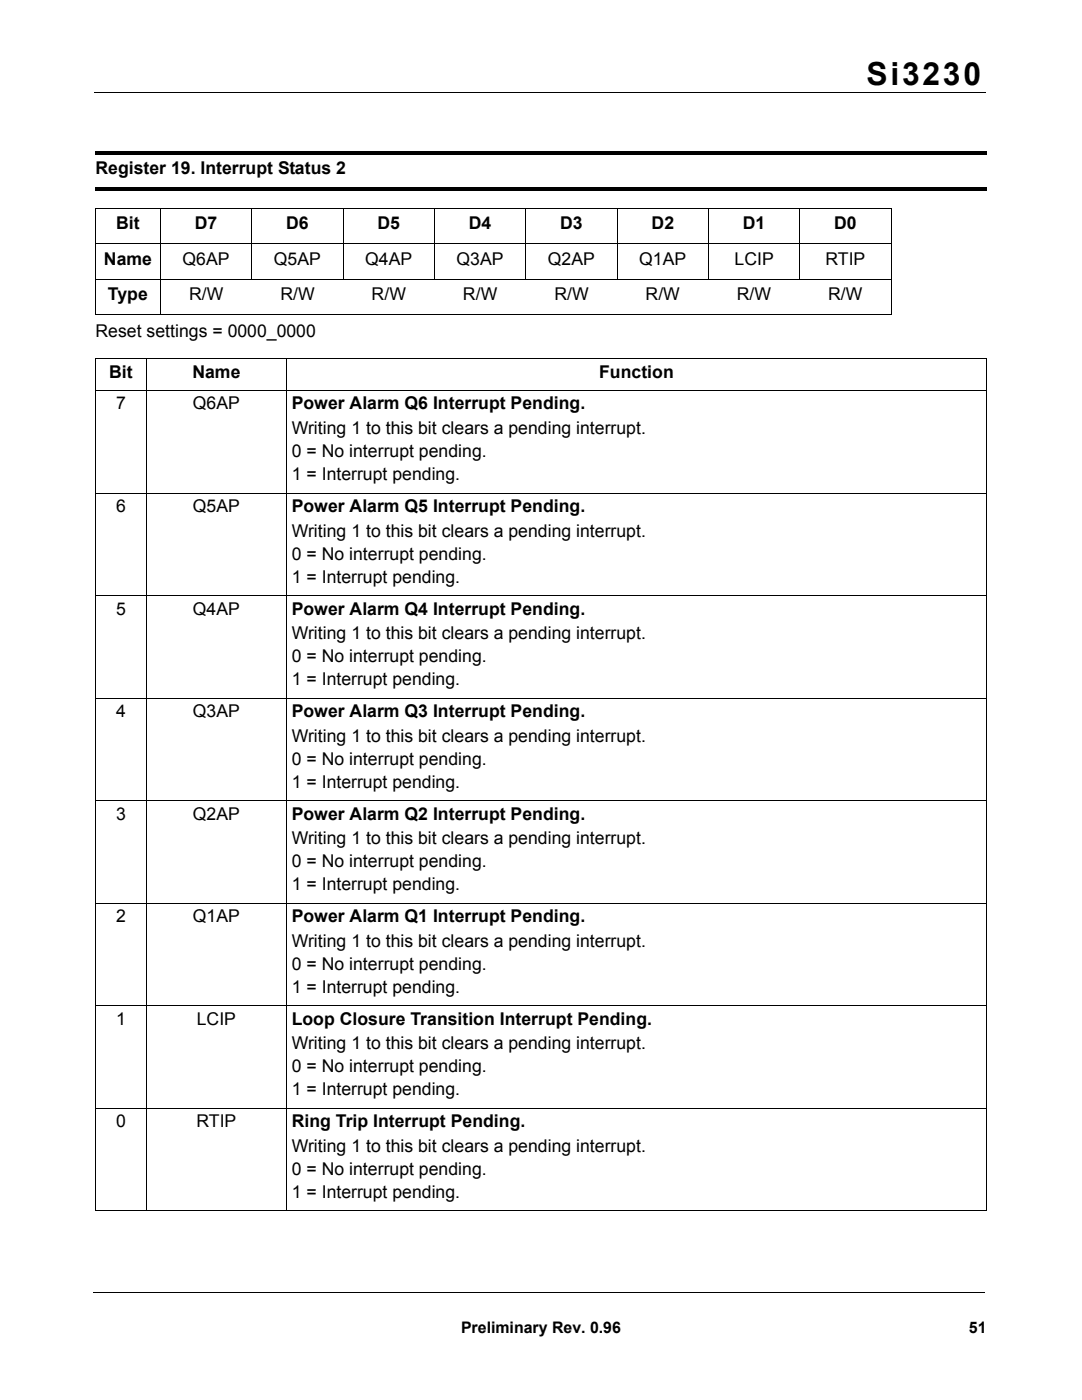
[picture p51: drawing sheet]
<svg xmlns="http://www.w3.org/2000/svg" width="216mm" height="279mm" viewBox="0 0 216 279" stroke-linecap="round" stroke-linejoin="round" font-family="sans-serif">
<defs><g id="words">
<text font-size="6.3" x="172.9" y="16.9">Si3230</text>
<g font-size="3.5">
<text x="19" y="34.8">Register 19. Interrupt Status 2</text>
<text x="23.2" y="45.7">Bit</text>
<text x="38.9" y="45.7">D7</text>
<text x="57.1" y="45.7">D6</text>
<text x="75.3" y="45.7">D5</text>
<text x="93.6" y="45.7">D4</text>
<text x="111.8" y="45.7">D3</text>
<text x="130" y="45.7">D2</text>
<text x="148.2" y="45.7">D1</text>
<text x="166.4" y="45.7">D0</text>
<text x="20.7" y="52.8">Name</text>
<text x="36.4" y="52.8">Q6AP</text>
<text x="54.6" y="52.8">Q5AP</text>
<text x="72.9" y="52.8">Q4AP</text>
<text x="91.1" y="52.8">Q3AP</text>
<text x="109.3" y="52.8">Q2AP</text>
<text x="127.5" y="52.8">Q1AP</text>
<text x="146.6" y="52.8">LCIP</text>
<text x="164.7" y="52.8">RTIP</text>
<text x="21.5" y="59.9">Type</text>
<text x="37.7" y="59.9">R/W</text>
<text x="56" y="59.9">R/W</text>
<text x="74.2" y="59.9">R/W</text>
<text x="92.4" y="59.9">R/W</text>
<text x="110.6" y="59.9">R/W</text>
<text x="128.8" y="59.9">R/W</text>
<text x="147" y="59.9">R/W</text>
<text x="165.3" y="59.9">R/W</text>
<text x="19" y="67.3">Reset settings = 0000_0000</text>
<text x="21.8" y="75.4">Bit</text>
<text x="38.4" y="75.4">Name</text>
<text x="119.6" y="75.4">Function</text>
<text x="23.2" y="81.7">7</text>
<text x="38.5" y="81.7">Q6AP</text>
<text x="58.2" y="81.7">Power Alarm Q6 Interrupt Pending.</text>
<text x="58.2" y="86.7">Writing 1 to this bit clears a pending interrupt.</text>
<text x="58.2" y="91.2">0 = No interrupt pending.</text>
<text x="58.2" y="95.8">1 = Interrupt pending.</text>
<text x="23.2" y="102.2">6</text>
<text x="38.5" y="102.2">Q5AP</text>
<text x="58.2" y="102.2">Power Alarm Q5 Interrupt Pending.</text>
<text x="58.2" y="107.1">Writing 1 to this bit clears a pending interrupt.</text>
<text x="58.2" y="111.7">0 = No interrupt pending.</text>
<text x="58.2" y="116.3">1 = Interrupt pending.</text>
<text x="23.2" y="122.7">5</text>
<text x="38.5" y="122.7">Q4AP</text>
<text x="58.2" y="122.7">Power Alarm Q4 Interrupt Pending.</text>
<text x="58.2" y="127.6">Writing 1 to this bit clears a pending interrupt.</text>
<text x="58.2" y="132.2">0 = No interrupt pending.</text>
<text x="58.2" y="136.8">1 = Interrupt pending.</text>
<text x="23.2" y="143.1">4</text>
<text x="38.5" y="143.1">Q3AP</text>
<text x="58.2" y="143.1">Power Alarm Q3 Interrupt Pending.</text>
<text x="58.2" y="148.1">Writing 1 to this bit clears a pending interrupt.</text>
<text x="58.2" y="152.6">0 = No interrupt pending.</text>
<text x="58.2" y="157.2">1 = Interrupt pending.</text>
<text x="23.2" y="163.6">3</text>
<text x="38.5" y="163.6">Q2AP</text>
<text x="58.2" y="163.6">Power Alarm Q2 Interrupt Pending.</text>
<text x="58.2" y="168.5">Writing 1 to this bit clears a pending interrupt.</text>
<text x="58.2" y="173.1">0 = No interrupt pending.</text>
<text x="58.2" y="177.7">1 = Interrupt pending.</text>
<text x="23.2" y="184">2</text>
<text x="38.5" y="184">Q1AP</text>
<text x="58.2" y="184">Power Alarm Q1 Interrupt Pending.</text>
<text x="58.2" y="189">Writing 1 to this bit clears a pending interrupt.</text>
<text x="58.2" y="193.6">0 = No interrupt pending.</text>
<text x="58.2" y="198.1">1 = Interrupt pending.</text>
<text x="23.2" y="204.5">1</text>
<text x="39.3" y="204.5">LCIP</text>
<text x="58.2" y="204.5">Loop Closure Transition Interrupt Pending.</text>
<text x="58.2" y="209.4">Writing 1 to this bit clears a pending interrupt.</text>
<text x="58.2" y="214">0 = No interrupt pending.</text>
<text x="58.2" y="218.6">1 = Interrupt pending.</text>
<text x="23.2" y="225">0</text>
<text x="39.2" y="225">RTIP</text>
<text x="58.2" y="225">Ring Trip Interrupt Pending.</text>
<text x="58.2" y="229.9">Writing 1 to this bit clears a pending interrupt.</text>
<text x="58.2" y="234.5">0 = No interrupt pending.</text>
<text x="58.2" y="239.1">1 = Interrupt pending.</text>
</g>
<g font-size="3.2">
<text x="92" y="266">Preliminary Rev. 0.96</text>
<text x="193.3" y="266">51</text>
</g>
</g></defs>
<path d="M18.8 18.4h177.8M18.6 257.9h177.8" fill="none" stroke="#000" stroke-width=".2"/>
<g fill="#fff">
<path d="M19.1 259.4h38.1v14.5h-38.1z"/>
<path d="M19 28.9h177.8v3.5h-177.8z"/>
</g>
<path d="M19 30.3h177.8v.7h-177.8z" fill="#000"/>
<path d="M19 36h177.8v3.5h-177.8z" fill="#fff"/>
<path d="M19 37.3h177.8v.7h-177.8z" fill="#000"/>
<g fill="none" stroke="#000" stroke-width=".2">
<path d="M19 41.6h158.9M19 48.7h158.9M19 55.7h158.9M19 41.7v21M32 41.6v21.3M50.2 41.6v14.2M68.5 41.6v14.2M86.7 41.6v14.2M104.9 41.6v14.2M123.1 41.6v14.2M141.4 41.6v14.2M159.6 41.6v14.2"/>
<path d="M177.8 41.7v21M19 62.8h158.9M19 71.6h177.9M19 78h177.9M19 71.7v169.9M29.2 71.5v170.2M57.1 71.5v170.2M196.8 71.7v169.9M19 98.4h177.9M19 118.9h177.9M19 139.4h177.9M19 159.8h177.9"/>
<path d="M19 180.3h177.9M19 200.7h177.9M19 221.2h177.9M19 241.7h177.9"/>
</g>
<use href="#words"/>
</svg>
